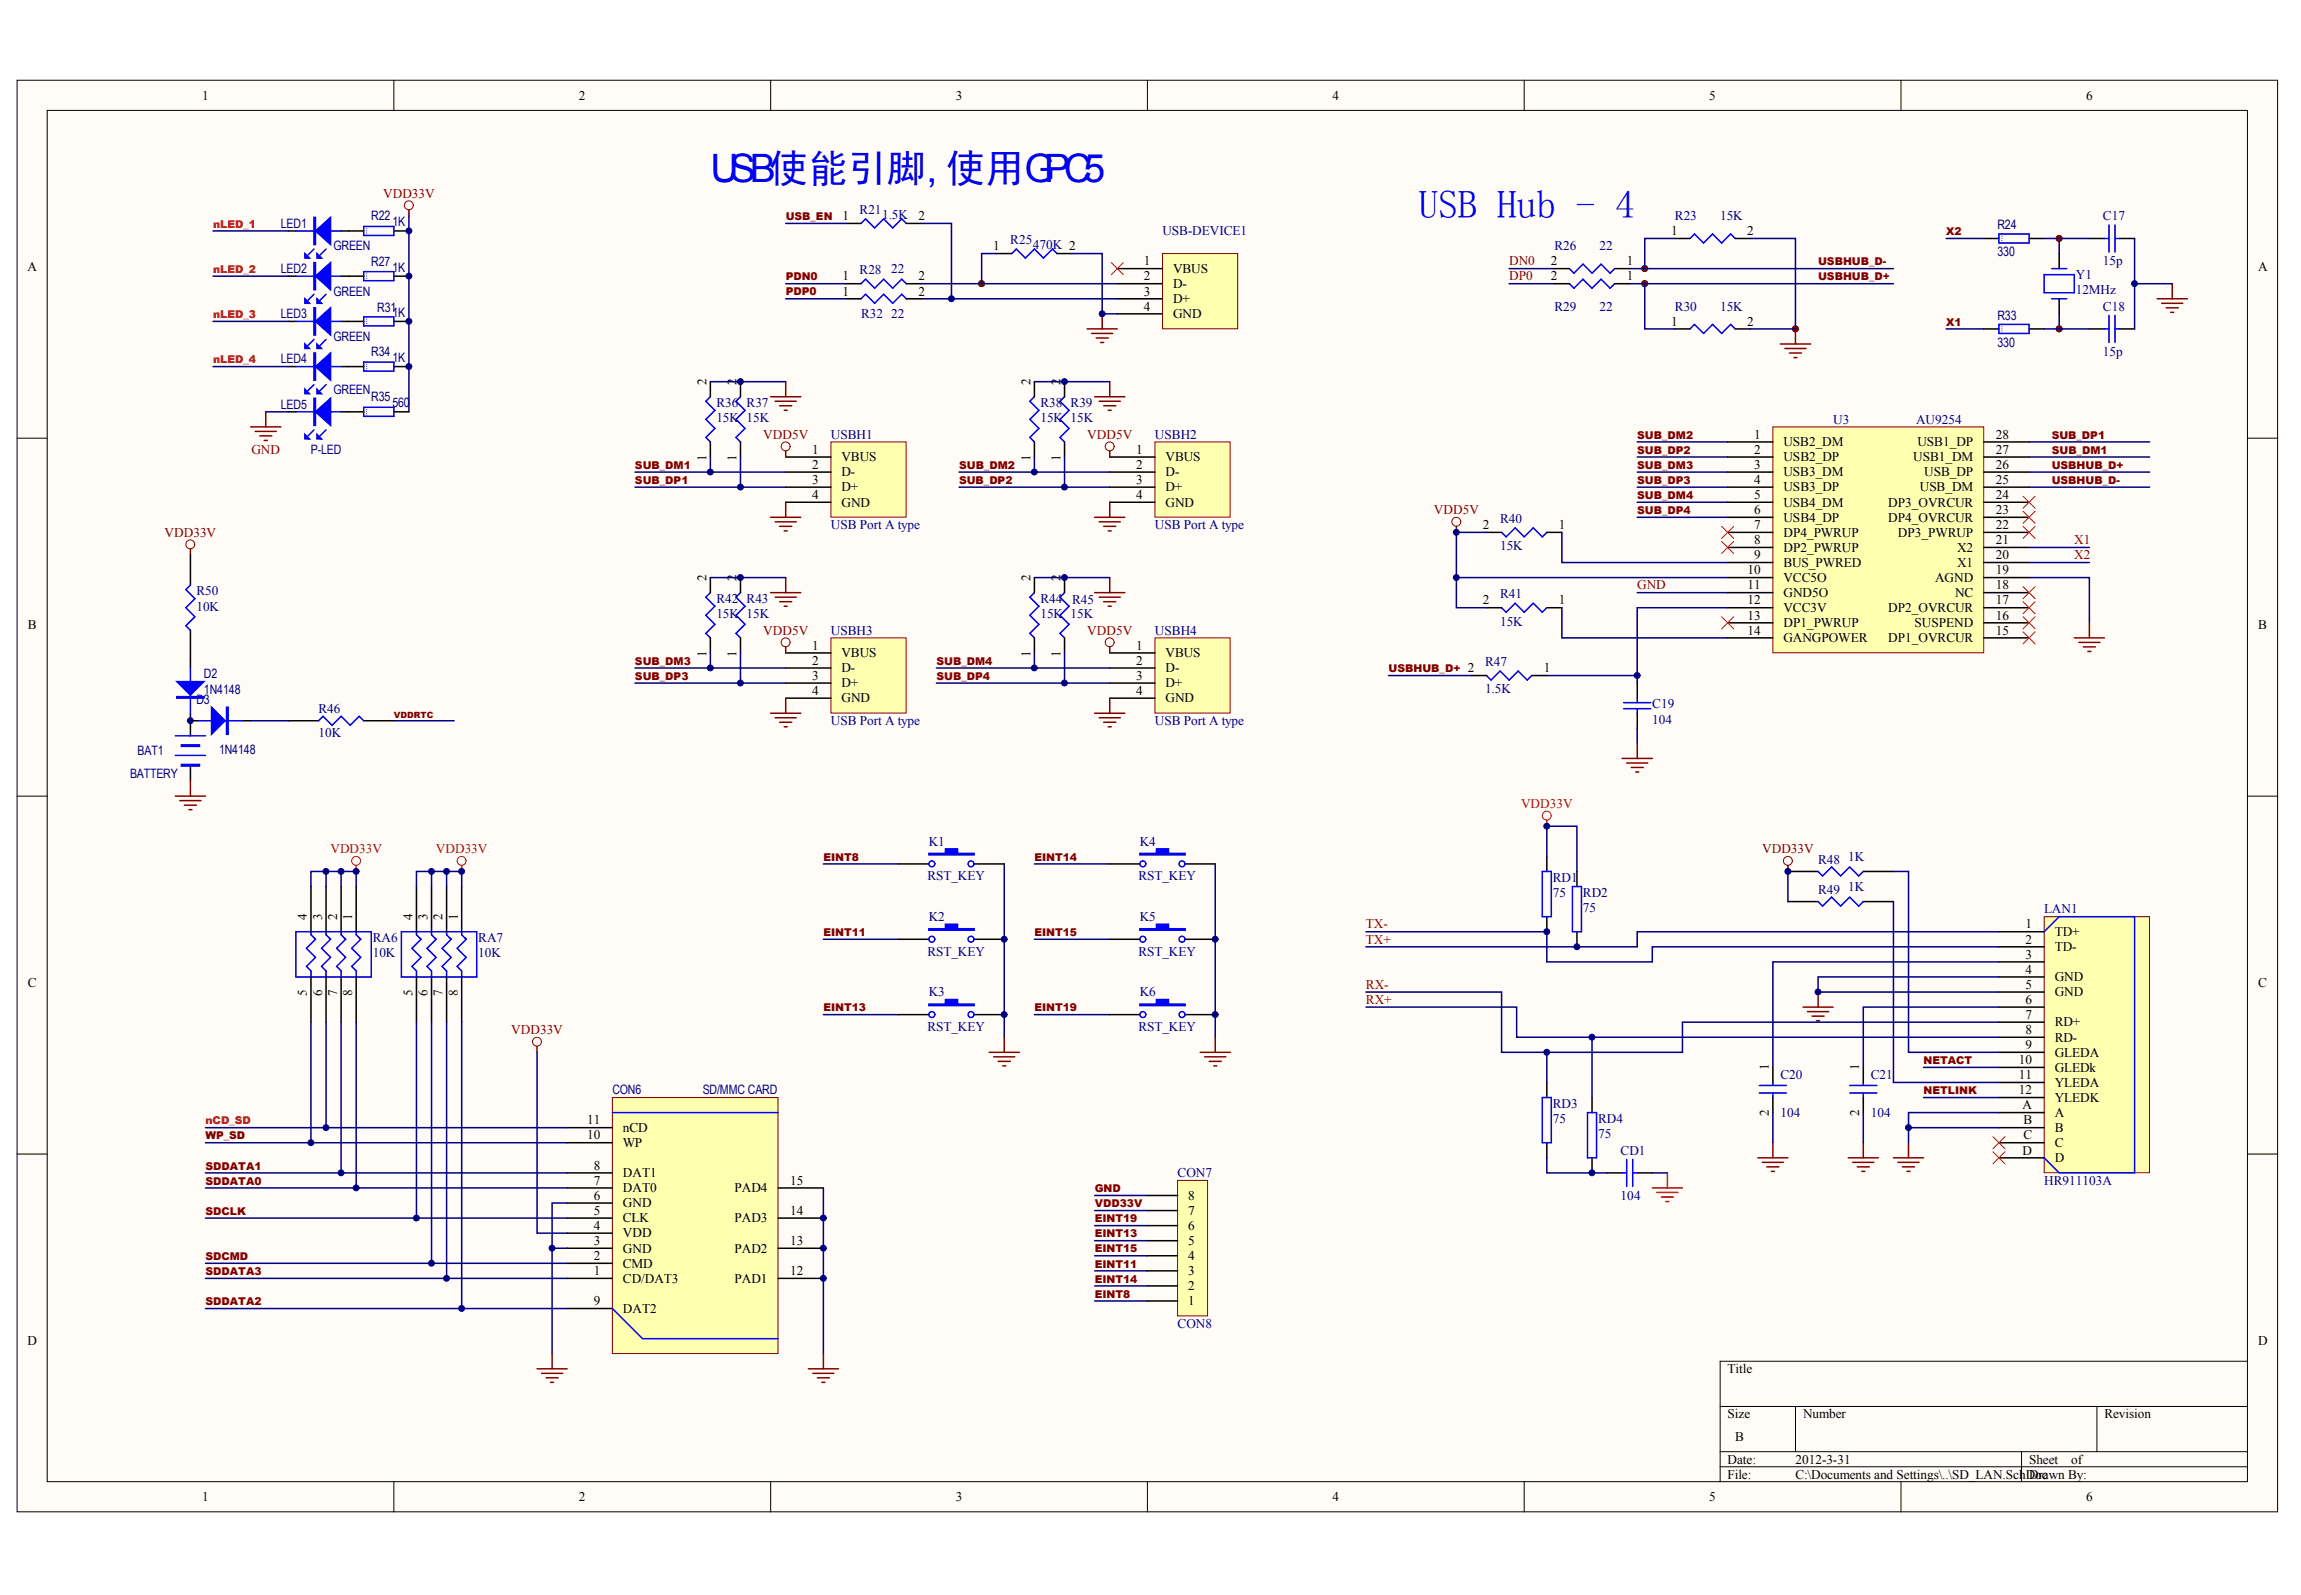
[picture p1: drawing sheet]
<svg xmlns="http://www.w3.org/2000/svg" width="284mm" height="197mm" viewBox="0 0 284 197" stroke-linecap="round" stroke-linejoin="round" font-family="sans-serif">
<defs><g id="words">
<g font-size="4.8" fill="#00f">
<text x="87.7" y="22.5">USB使能引脚, 使用GPC5</text>
<text x="175.1" y="26.9">USB Hub - 4</text>
</g>
<g font-size="1.6">
<text x="24.9" y="12.3">1</text>
<text x="71.5" y="12.3">2</text>
<text x="118" y="12.3">3</text>
<text x="164.5" y="12.3">4</text>
<text x="211" y="12.3">5</text>
<text x="257.5" y="12.3">6</text>
<text x="104" y="27.2">1</text>
<text x="113.3" y="27.2">2</text>
<text x="206.3" y="29">1</text>
<text x="215.6" y="29">2</text>
<text x="3.4" y="33.4">A</text>
<text x="104" y="34.6">1</text>
<text x="113.3" y="34.6">2</text>
<text x="122.6" y="30.9">1</text>
<text x="141.2" y="32.8">1</text>
<text x="141.2" y="34.6">2</text>
<text x="144.8" y="33.7">VBUS</text>
<text x="144.8" y="35.5">D-</text>
<text x="191.4" y="32.8">2</text>
<text x="191.4" y="34.6">2</text>
<text x="200.8" y="32.8">1</text>
<text x="200.8" y="34.6">1</text>
<text x="278.7" y="33.4">A</text>
<text x="104" y="36.5">1</text>
<text x="113.3" y="36.5">2</text>
<text x="141.2" y="36.5">3</text>
<text x="141.2" y="38.3">4</text>
<text x="144.8" y="37.4">D+</text>
<text x="144.8" y="39.3">GND</text>
<text x="206.3" y="40.2">1</text>
<text x="215.6" y="40.2">2</text>
<text x="87.2" y="47.5" transform="rotate(-90 87.2 47.5)">2</text>
<text x="90.9" y="47.5" transform="rotate(-90 90.9 47.5)">2</text>
<text x="127.2" y="47.5" transform="rotate(-90 127.2 47.5)">2</text>
<text x="130.9" y="47.5" transform="rotate(-90 130.9 47.5)">2</text>
<text x="87.2" y="56.9" transform="rotate(-90 87.2 56.9)">1</text>
<text x="90.9" y="56.9" transform="rotate(-90 90.9 56.9)">1</text>
<text x="100.2" y="56">1</text>
<text x="100.2" y="57.9">2</text>
<text x="100.2" y="59.7">3</text>
<text x="103.9" y="56.9">VBUS</text>
<text x="103.9" y="58.8">D-</text>
<text x="127.2" y="56.9" transform="rotate(-90 127.2 56.9)">1</text>
<text x="130.9" y="56.9" transform="rotate(-90 130.9 56.9)">1</text>
<text x="140.2" y="56">1</text>
<text x="140.2" y="57.9">2</text>
<text x="140.2" y="59.7">3</text>
<text x="143.8" y="56.9">VBUS</text>
<text x="143.8" y="58.8">D-</text>
<text x="216.5" y="54.1">1</text>
<text x="216.5" y="56">2</text>
<text x="216.5" y="57.9">3</text>
<text x="216.5" y="59.7">4</text>
<text x="220.1" y="55.1">USB2_DM</text>
<text x="220.1" y="56.9">USB2_DP</text>
<text x="220.1" y="58.8">USB3_DM</text>
<text x="236.1" y="56.9">USB1_DM</text>
<text x="236.6" y="55.1">USB1_DP</text>
<text x="237.5" y="58.8">USB_DP</text>
<text x="246.3" y="59.7">25</text>
<text x="246.3" y="57.9">26</text>
<text x="246.3" y="56">27</text>
<text x="246.3" y="54.1">28</text>
<text x="100.2" y="61.6">4</text>
<text x="103.9" y="60.7">D+</text>
<text x="103.9" y="62.5">GND</text>
<text x="140.2" y="61.6">4</text>
<text x="143.8" y="60.7">D+</text>
<text x="143.8" y="62.5">GND</text>
<text x="183" y="65.3">2</text>
<text x="192.4" y="65.3">1</text>
<text x="216.5" y="61.6">5</text>
<text x="216.5" y="63.4">6</text>
<text x="216.5" y="65.3">7</text>
<text x="220.1" y="60.7">USB3_DP</text>
<text x="220.1" y="62.5">USB4_DM</text>
<text x="220.1" y="64.4">USB4_DP</text>
<text x="233.1" y="64.4">DP4_OVRCUR</text>
<text x="233.1" y="62.5">DP3_OVRCUR</text>
<text x="236.9" y="60.7">USB_DM</text>
<text x="246.3" y="65.3">22</text>
<text x="246.3" y="63.4">23</text>
<text x="246.3" y="61.6">24</text>
<text x="87.2" y="71.7" transform="rotate(-90 87.2 71.7)">2</text>
<text x="90.9" y="71.7" transform="rotate(-90 90.9 71.7)">2</text>
<text x="127.2" y="71.7" transform="rotate(-90 127.2 71.7)">2</text>
<text x="130.9" y="71.7" transform="rotate(-90 130.9 71.7)">2</text>
<text x="215.7" y="70.9">10</text>
<text x="216.5" y="67.2">8</text>
<text x="216.5" y="69">9</text>
<text x="220.1" y="66.2">DP4_PWRUP</text>
<text x="220.1" y="68.1">DP2_PWRUP</text>
<text x="220.1" y="70">BUS_PWRED</text>
<text x="220.1" y="71.8">VCC5O</text>
<text x="234.2" y="66.2">DP3_PWRUP</text>
<text x="238.8" y="71.8">AGND</text>
<text x="241.5" y="70">X1</text>
<text x="241.5" y="68.1">X2</text>
<text x="246.3" y="70.9">19</text>
<text x="246.3" y="69">20</text>
<text x="246.3" y="67.2">21</text>
<text x="3.4" y="77.6">B</text>
<text x="183" y="74.6">2</text>
<text x="192.4" y="74.6">1</text>
<text x="215.7" y="76.5">13</text>
<text x="215.7" y="74.6">12</text>
<text x="215.7" y="72.7">11</text>
<text x="220.1" y="77.4">DP1_PWRUP</text>
<text x="220.1" y="75.5">VCC3V</text>
<text x="220.1" y="73.7">GND5O</text>
<text x="233.1" y="75.5">DP2_OVRCUR</text>
<text x="236.3" y="77.4">SUSPEND</text>
<text x="241.3" y="73.7">NC</text>
<text x="246.3" y="76.5">16</text>
<text x="246.3" y="74.6">17</text>
<text x="246.3" y="72.7">18</text>
<text x="278.7" y="77.6">B</text>
<text x="87.2" y="81" transform="rotate(-90 87.2 81)">1</text>
<text x="90.9" y="81" transform="rotate(-90 90.9 81)">1</text>
<text x="100.2" y="80.2">1</text>
<text x="100.2" y="82">2</text>
<text x="100.2" y="83.9">3</text>
<text x="103.9" y="81.1">VBUS</text>
<text x="103.9" y="83">D-</text>
<text x="127.2" y="81" transform="rotate(-90 127.2 81)">1</text>
<text x="130.9" y="81" transform="rotate(-90 130.9 81)">1</text>
<text x="140.2" y="80.2">1</text>
<text x="140.2" y="82">2</text>
<text x="140.2" y="83.9">3</text>
<text x="143.8" y="81.1">VBUS</text>
<text x="143.8" y="83">D-</text>
<text x="181.2" y="83">2</text>
<text x="190.5" y="83">1</text>
<text x="215.7" y="78.3">14</text>
<text x="220.1" y="79.3">GANGPOWER</text>
<text x="233.1" y="79.3">DP1_OVRCUR</text>
<text x="246.3" y="78.3">15</text>
<text x="100.2" y="85.8">4</text>
<text x="103.9" y="84.8">D+</text>
<text x="103.9" y="86.7">GND</text>
<text x="140.2" y="85.8">4</text>
<text x="143.8" y="84.8">D+</text>
<text x="143.8" y="86.7">GND</text>
<text x="37.9" y="113.5" transform="rotate(-90 37.9 113.5)">4</text>
<text x="39.7" y="113.5" transform="rotate(-90 39.7 113.5)">3</text>
<text x="41.6" y="113.5" transform="rotate(-90 41.6 113.5)">2</text>
<text x="43.5" y="113.5" transform="rotate(-90 43.5 113.5)">1</text>
<text x="50.9" y="113.5" transform="rotate(-90 50.9 113.5)">4</text>
<text x="52.8" y="113.5" transform="rotate(-90 52.8 113.5)">3</text>
<text x="54.6" y="113.5" transform="rotate(-90 54.6 113.5)">2</text>
<text x="56.5" y="113.5" transform="rotate(-90 56.5 113.5)">1</text>
<text x="250" y="114.6">1</text>
<text x="250" y="116.5">2</text>
<text x="250" y="118.3">3</text>
<text x="253.6" y="115.5">TD+</text>
<text x="253.6" y="117.4">TD-</text>
<text x="3.4" y="121.8">C</text>
<text x="37.9" y="122.9" transform="rotate(-90 37.9 122.9)">5</text>
<text x="39.7" y="122.9" transform="rotate(-90 39.7 122.9)">6</text>
<text x="41.6" y="122.9" transform="rotate(-90 41.6 122.9)">7</text>
<text x="43.5" y="122.9" transform="rotate(-90 43.5 122.9)">8</text>
<text x="50.9" y="122.9" transform="rotate(-90 50.9 122.9)">5</text>
<text x="52.8" y="122.9" transform="rotate(-90 52.8 122.9)">6</text>
<text x="54.6" y="122.9" transform="rotate(-90 54.6 122.9)">7</text>
<text x="56.5" y="122.9" transform="rotate(-90 56.5 122.9)">8</text>
<text x="250" y="120.2">4</text>
<text x="250" y="122">5</text>
<text x="250" y="123.9">6</text>
<text x="250" y="125.8">7</text>
<text x="253.6" y="121.1">GND</text>
<text x="253.6" y="123">GND</text>
<text x="278.7" y="121.8">C</text>
<text x="249.2" y="131.3">10</text>
<text x="250" y="127.6">8</text>
<text x="250" y="129.5">9</text>
<text x="253.6" y="126.7">RD+</text>
<text x="253.6" y="128.5">RD-</text>
<text x="253.6" y="130.4">GLEDA</text>
<text x="218.3" y="137.8" transform="rotate(-90 218.3 137.8)">2</text>
<text x="218.3" y="132.1" transform="rotate(-90 218.3 132.1)">1</text>
<text x="229.5" y="137.8" transform="rotate(-90 229.5 137.8)">2</text>
<text x="229.5" y="132.1" transform="rotate(-90 229.5 132.1)">1</text>
<text x="249.2" y="133.2">11</text>
<text x="249.2" y="135.1">12</text>
<text x="249.6" y="136.9">A</text>
<text x="253.6" y="132.3">GLEDk</text>
<text x="253.6" y="134.1">YLEDA</text>
<text x="253.6" y="136">YLEDK</text>
<text x="253.6" y="137.8">A</text>
<text x="72.5" y="138.8">11</text>
<text x="72.5" y="140.6">10</text>
<text x="76.9" y="139.7">nCD</text>
<text x="76.9" y="141.6">WP</text>
<text x="249.6" y="142.5">D</text>
<text x="249.7" y="138.8">B</text>
<text x="249.7" y="140.6">C</text>
<text x="253.6" y="139.7">B</text>
<text x="253.6" y="141.6">C</text>
<text x="253.6" y="143.4">D</text>
<text x="73.3" y="144.4">8</text>
<text x="73.3" y="146.2">7</text>
<text x="73.3" y="148.1">6</text>
<text x="73.3" y="149.9">5</text>
<text x="76.9" y="145.3">DAT1</text>
<text x="76.9" y="147.1">DAT0</text>
<text x="76.9" y="149">GND</text>
<text x="90.6" y="147.1">PAD4</text>
<text x="97.5" y="149.9">14</text>
<text x="97.5" y="146.2">15</text>
<text x="146.6" y="149.9">7</text>
<text x="146.6" y="148.1">8</text>
<text x="73.3" y="151.8">4</text>
<text x="73.3" y="153.7">3</text>
<text x="73.3" y="155.5">2</text>
<text x="76.9" y="150.9">CLK</text>
<text x="76.9" y="152.7">VDD</text>
<text x="76.9" y="154.6">GND</text>
<text x="90.6" y="154.6">PAD2</text>
<text x="90.6" y="150.9">PAD3</text>
<text x="97.5" y="153.7">13</text>
<text x="146.6" y="155.5">4</text>
<text x="146.6" y="153.7">5</text>
<text x="146.6" y="151.8">6</text>
<text x="73.3" y="157.4">1</text>
<text x="73.3" y="161.1">9</text>
<text x="76.9" y="156.4">CMD</text>
<text x="76.9" y="158.3">CD/DAT3</text>
<text x="90.6" y="158.3">PAD1</text>
<text x="97.5" y="157.4">12</text>
<text x="146.6" y="161.1">1</text>
<text x="146.6" y="159.2">2</text>
<text x="146.6" y="157.4">3</text>
<text x="3.4" y="166">D</text>
<text x="76.9" y="162">DAT2</text>
<text x="278.7" y="166">D</text>
<text x="213.2" y="169.5">Title</text>
<text x="213.2" y="175">Size</text>
<text x="214.2" y="177.8">B</text>
<text x="222.5" y="175">Number</text>
<text x="259.7" y="175">Revision</text>
<text x="24.9" y="185.3">1</text>
<text x="71.5" y="185.3">2</text>
<text x="118" y="185.3">3</text>
<text x="164.5" y="185.3">4</text>
<text x="211" y="185.3">5</text>
<text x="213.2" y="180.6">Date:</text>
<text x="213.2" y="182.5">File:</text>
<text x="221.6" y="180.6">2012-3-31</text>
<text x="221.6" y="182.5">C:\Documents and Settings\..\SD_LAN.SchDoc</text>
<text x="250.4" y="180.6">Sheet</text>
<text x="250.4" y="182.5">Drawn By:</text>
<text x="255.6" y="180.6">of</text>
<text x="257.5" y="185.3">6</text>
</g>
<g font-size="1.6" fill="#000080">
<text x="34.7" y="28.1">LED1</text>
<text x="45.8" y="27.2">R22</text>
<text x="48.4" y="27.9">1K</text>
<text x="106.1" y="26.4">R21</text>
<text x="108.9" y="27">1.5K</text>
<text x="143.5" y="29">USB-DEVICE1</text>
<text x="206.7" y="27.2">R23</text>
<text x="212.3" y="27.2">15K</text>
<text x="246.5" y="28.3">R24</text>
<text x="259.5" y="27.2">C17</text>
<text x="34.7" y="33.7">LED2</text>
<text x="41.2" y="30.9">GREEN</text>
<text x="45.8" y="32.8">R27</text>
<text x="48.4" y="33.5">1K</text>
<text x="106.1" y="33.9">R28</text>
<text x="110" y="33.7">22</text>
<text x="124.7" y="30.1">R25</text>
<text x="127.5" y="30.7">470K 2</text>
<text x="191.8" y="30.9">R26</text>
<text x="197.4" y="30.9">22</text>
<text x="246.5" y="31.7">330</text>
<text x="256.2" y="34.4">Y1</text>
<text x="259.5" y="32.8">15p</text>
<text x="34.7" y="39.3">LED3</text>
<text x="41.2" y="36.5">GREEN</text>
<text x="46.6" y="38.5">R31</text>
<text x="48.4" y="39.1">1K</text>
<text x="106.3" y="39.3">R32</text>
<text x="110" y="39.3">22</text>
<text x="191.8" y="38.3">R29</text>
<text x="197.4" y="38.3">22</text>
<text x="206.7" y="38.3">R30</text>
<text x="212.3" y="38.3">15K</text>
<text x="246.5" y="39.5">R33</text>
<text x="256.2" y="36.3">12MHz</text>
<text x="259.5" y="38.3">C18</text>
<text x="34.7" y="44.9">LED4</text>
<text x="41.2" y="42.1">GREEN</text>
<text x="45.8" y="43.9">R34</text>
<text x="48.4" y="44.7">1K</text>
<text x="246.5" y="42.8">330</text>
<text x="259.5" y="43.9">15p</text>
<text x="34.7" y="50.4">LED5</text>
<text x="41.2" y="48.6">GREEN</text>
<text x="45.8" y="49.5">R35</text>
<text x="48.4" y="50.3">560</text>
<text x="88.4" y="50.2">R36 R37</text>
<text x="88.4" y="52.1">15K 15K</text>
<text x="128.4" y="50.2">R38 R39</text>
<text x="128.4" y="52.1">15K 15K</text>
<text x="226.2" y="52.3">U3</text>
<text x="236.5" y="52.3">AU9254</text>
<text x="38.4" y="56">P-LED</text>
<text x="102.6" y="54.1">USBH1</text>
<text x="142.5" y="54.1">USBH2</text>
<text x="102.6" y="65.3">USB Port A type</text>
<text x="142.5" y="65.3">USB Port A type</text>
<text x="185.1" y="64.6">R40</text>
<text x="185.1" y="67.9">15K</text>
<text x="24.2" y="73.5">R50</text>
<text x="24.2" y="75.3">10K</text>
<text x="88.4" y="74.4">R42 R43</text>
<text x="88.4" y="76.3">15K 15K</text>
<text x="128.4" y="74.4">R44</text>
<text x="128.4" y="76.3">15K 15K</text>
<text x="132.3" y="74.6">R45</text>
<text x="185.1" y="73.9">R41</text>
<text x="185.1" y="77.2">15K</text>
<text x="25.2" y="83.7">D2</text>
<text x="102.6" y="78.3">USBH3</text>
<text x="142.5" y="78.3">USBH4</text>
<text x="183.3" y="82.2">R47</text>
<text x="24.2" y="86.9">D3</text>
<text x="25.2" y="85.6">1N4148</text>
<text x="39.3" y="88">R46</text>
<text x="102.6" y="89.5">USB Port A type</text>
<text x="142.5" y="89.5">USB Port A type</text>
<text x="183.3" y="85.6">1.5K</text>
<text x="203.9" y="87.4">C19</text>
<text x="203.9" y="89.3">104</text>
<text x="17" y="93.2">BAT1</text>
<text x="27" y="93">1N4148</text>
<text x="39.3" y="91">10K</text>
<text x="16.1" y="96">BATTERY</text>
<text x="114.6" y="104.4">K1</text>
<text x="140.7" y="104.4">K4</text>
<text x="224.4" y="106.6">R48</text>
<text x="228.1" y="106.2">1K</text>
<text x="114.5" y="108.6">RST_KEY</text>
<text x="114.6" y="113.7">K2</text>
<text x="140.5" y="108.6">RST_KEY</text>
<text x="140.7" y="113.7">K5</text>
<text x="191.6" y="108.8">RD1</text>
<text x="191.6" y="110.7">75</text>
<text x="195.4" y="110.7">RD2</text>
<text x="195.4" y="112.5">75</text>
<text x="224.4" y="110.3">R49</text>
<text x="228.1" y="109.9">1K</text>
<text x="252.3" y="112.7">LAN1</text>
<text x="46" y="116.3">RA6</text>
<text x="46" y="118.1">10K</text>
<text x="59" y="116.3">RA7</text>
<text x="59" y="118.1">10K</text>
<text x="114.5" y="117.9">RST_KEY</text>
<text x="140.5" y="117.9">RST_KEY</text>
<text x="114.6" y="123">K3</text>
<text x="140.7" y="123">K6</text>
<text x="114.5" y="127.2">RST_KEY</text>
<text x="140.5" y="127.2">RST_KEY</text>
<text x="75.6" y="135.1">CON6</text>
<text x="86.7" y="135.1">SD/MMC CARD</text>
<text x="191.6" y="136.7">RD3</text>
<text x="219.7" y="133.2">C20</text>
<text x="219.7" y="137.8">104</text>
<text x="230.9" y="133.2">C21</text>
<text x="230.9" y="137.8">104</text>
<text x="191.6" y="138.6">75</text>
<text x="197.2" y="138.6">RD4</text>
<text x="197.2" y="140.4">75</text>
<text x="200" y="142.5">CD1</text>
<text x="145.3" y="145.3">CON7</text>
<text x="200" y="148.1">104</text>
<text x="252.3" y="146.2">HR911103A</text>
<text x="145.3" y="163.9">CON8</text>
</g>
<g font-size="1.6" fill="#800000">
<text x="47.3" y="24.4">VDD33V</text>
<text x="186.3" y="32.8">DN0</text>
<text x="186.3" y="34.6">DP0</text>
<text x="31" y="56">GND</text>
<text x="94.2" y="54.1">VDD5V</text>
<text x="134.2" y="54.1">VDD5V</text>
<text x="177" y="63.4">VDD5V</text>
<text x="20.3" y="66.2">VDD33V</text>
<text x="256" y="67.2">X1</text>
<text x="256" y="69">X2</text>
<text x="202.1" y="72.7">GND</text>
<text x="94.2" y="78.3">VDD5V</text>
<text x="134.2" y="78.3">VDD5V</text>
<text x="217.5" y="105.3">VDD33V</text>
<text x="168.6" y="116.5">TX+</text>
<text x="168.6" y="114.6">TX-</text>
<text x="168.6" y="123.9">RX+</text>
<text x="168.6" y="122">RX-</text>
<text x="63.1" y="127.6">VDD33V</text>
</g>
<g font-size="1.6" fill="#f00">
<text x="187.7" y="99.7">VDD33V</text>
<text x="40.8" y="105.3">VDD33V</text>
<text x="53.8" y="105.3">VDD33V</text>
</g>
<g font-size="1.3" fill="#f00">
<text x="26.3" y="28.1">nLED_1</text>
<text x="26.3" y="33.7">nLED_2</text>
<text x="26.3" y="39.3">nLED_3</text>
<text x="26.3" y="44.8">nLED_4</text>
<text x="25.4" y="138.8">nCD_SD</text>
</g>
<g font-size="1.3" fill="#800000">
<text x="97" y="27.2">USB_EN</text>
<text x="240.2" y="29">X2</text>
<text x="97" y="34.6">PDN0</text>
<text x="224.4" y="32.7">USBHUB_D-</text>
<text x="224.4" y="34.6">USBHUB_D+</text>
<text x="97" y="36.5">PDP0</text>
<text x="240.2" y="40.2">X1</text>
<text x="78.4" y="59.7">SUB_DP1</text>
<text x="78.4" y="57.9">SUB_DM1</text>
<text x="118.4" y="59.7">SUB_DP2</text>
<text x="118.4" y="57.9">SUB_DM2</text>
<text x="202.1" y="54.1">SUB_DM2</text>
<text x="202.1" y="56">SUB_DP2</text>
<text x="202.1" y="57.9">SUB_DM3</text>
<text x="202.1" y="59.7">SUB_DP3</text>
<text x="253.2" y="56">SUB_DM1</text>
<text x="253.2" y="54.1">SUB_DP1</text>
<text x="253.2" y="57.9">USBHUB_D+</text>
<text x="253.2" y="59.7">USBHUB_D-</text>
<text x="202.1" y="61.6">SUB_DM4</text>
<text x="202.1" y="63.4">SUB_DP4</text>
<text x="78.4" y="83.9">SUB_DP3</text>
<text x="78.4" y="82">SUB_DM3</text>
<text x="115.6" y="82">SUB_DM4</text>
<text x="115.6" y="83.9">SUB_DP4</text>
<text x="171.4" y="83">USBHUB_D+</text>
<text x="101.6" y="106.2">EINT8</text>
<text x="127.7" y="106.2">EINT14</text>
<text x="101.6" y="115.5">EINT11</text>
<text x="127.7" y="115.5">EINT15</text>
<text x="101.6" y="124.8">EINT13</text>
<text x="127.7" y="124.8">EINT19</text>
<text x="237.4" y="131.3">NETACT</text>
<text x="237.4" y="135">NETLINK</text>
<text x="25.4" y="140.6">WP_SD</text>
<text x="25.4" y="144.3">SDDATA1</text>
<text x="25.4" y="146.2">SDDATA0</text>
<text x="25.4" y="149.9">SDCLK</text>
<text x="135.1" y="147.1">GND</text>
<text x="135.1" y="149">VDD33V</text>
<text x="25.4" y="155.5">SDCMD</text>
<text x="135.1" y="152.7">EINT13</text>
<text x="135.1" y="154.6">EINT15</text>
<text x="135.1" y="150.9">EINT19</text>
<text x="25.4" y="157.4">SDDATA3</text>
<text x="25.4" y="161.1">SDDATA2</text>
<text x="135.1" y="156.4">EINT11</text>
<text x="135.1" y="158.3">EINT14</text>
<text x="135.1" y="160.2">EINT8</text>
</g>
<text font-size="1.1" fill="#800000" x="48.6" y="88.7">VDDRTC</text>
</g></defs>
<g fill="#fffcf8" stroke="#000" stroke-width=".12">
<path d="M2.1 9.9h279v176.7h-279z"/>
<path d="M5.8 13.6h271.6v169.3h-271.6z"/>
</g>
<g fill="none" stroke="#000" stroke-width=".12">
<path d="M48.6 9.9v3.7M95.1 9.9v3.7M141.6 9.9v3.7M188.1 9.9v3.7M234.6 9.9v3.7M2.1 54.1h3.7M277.4 54.1h3.7M2.1 98.3h3.7M277.4 98.3h3.7M2.1 142.4h3.7M277.4 142.4h3.7M212.3 173.6h65.1"/>
<path d="M212.3 179.2h65.1M221.6 173.6v5.6M249.5 179.2v3.7M258.8 173.6v5.6M277.4 168h-65.1v14.9M48.6 182.9v3.7M95.1 182.9v3.7M141.6 182.9v3.7M188.1 182.9v3.7M212.3 181h65.1M234.6 182.9v3.7"/>
</g>
<g fill="#000080" stroke="#000080" stroke-width=".12">
<circle cx="121.1" cy="35" r=".36"/>
<circle cx="203" cy="35" r=".36"/>
<circle cx="203" cy="33.1" r=".36"/>
<circle cx="221.6" cy="40.6" r=".36"/>
<circle cx="254.1" cy="40.6" r=".36"/>
<circle cx="254.1" cy="29.4" r=".36"/>
</g>
<g fill="none" stroke="#000" stroke-width=".19">
<path d="M35.6 28.5h.9M35.6 34.1h.9M35.6 39.7h.9M42.1 28.5h2.8M42.1 34.1h2.8M42.1 39.7h2.8M48.6 28.5h1.9M48.6 34.1h1.9M48.6 39.7h1.9M35.6 45.2h.9M42.1 45.2h2.8M48.6 45.2h1.9"/>
<path d="M23.5 89h.9M23.5 81.5v.9M23.5 88v2.8M23.5 94.5v1.9M30 89h.9M35.6 89h3.7M44.9 89h3.7"/>
</g>
<g fill="none" stroke="#00f" stroke-width=".19">
<path d="M36.5 28.5h5.6M36.5 34.1h5.6M36.5 39.7h5.6M38.8 30.7l-.8 .8M38.8 36.3l-.8 .8M40.2 30.7l-.7 .8M40.2 36.3l-.7 .8M44.9 27.9h3.7v1.2h-3.7zM44.9 33.5h3.7v1.1h-3.7zM44.9 39.1h3.7v1.1h-3.7zM36.5 45.2h5.6M38.8 41.9l-.8 .7"/>
<path d="M38.8 47.5l-.8 .7M40.2 41.9l-.7 .7M40.2 47.5l-.7 .7M44.9 44.7h3.7v1.1h-3.7zM21.6 93.2h3.8M21.6 90.8h3.8M23.5 82.4v5.6M24.4 89h5.6M39.3 89l.6-.6 1.1 1.1 1.1-1.1 1.1 1.1 1.1-1.1 .6 .6"/>
</g>
<g fill="#00f" stroke="#00f" stroke-width=".19">
<path d="M38.9 28.5l1.9-1.7v3.4z"/>
<path d="M37.6 31.3l.6 .6h-.6z"/>
<path d="M39.1 31.3l.6 .6h-.6z"/>
<path d="M38.9 34.1l1.9-1.7v3.4z"/>
<path d="M37.6 36.9l.6 .5h-.6z"/>
<path d="M39.1 36.9l.6 .5h-.6z"/>
<path d="M38.9 39.7l1.9-1.7v3.3z"/>
<path d="M37.6 42.5l.6 .5h-.6z"/>
<path d="M39.1 42.5l.6 .5h-.6z"/>
<path d="M38.9 45.2l1.9-1.6v3.3z"/>
<path d="M37.6 48l.6 .6h-.6z"/>
<path d="M39.1 48l.6 .6h-.6z"/>
<path d="M26.1 87.3l1.7 1.7-1.7 1.6z"/>
<path d="M21.8 84.1h3.4l-1.7 1.7z"/>
<path d="M38.8 26.8h.1v3.4h-.1z" fill-rule="evenodd"/>
<path d="M38.8 32.4h.1v3.4h-.1z" fill-rule="evenodd"/>
<path d="M38.8 38h.1v3.3h-.1z" fill-rule="evenodd"/>
<path d="M38.8 43.6h.1v3.3h-.1z" fill-rule="evenodd"/>
<path d="M28 87.3h.1v3.3h-.1z" fill-rule="evenodd"/>
<path d="M22.4 91.9h2.2v.2h-2.2z" fill-rule="evenodd"/>
<path d="M22.4 94.3h2.2v.2h-2.2z" fill-rule="evenodd"/>
<path d="M21.8 86h3.4v.2h-3.4z" fill-rule="evenodd"/>
</g>
<g fill="none" stroke="#800000" stroke-width=".12">
<circle cx="50.5" cy="25.3" r=".55"/>
<circle cx="23.5" cy="67.2" r=".55"/>
</g>
<path d="M50.5 25.9v.7M23.5 67.8v.7M21.6 98.3h3.8M22.2 98.8h2.6M22.8 99.4h1.4M23.3 99.9h.4M23.5 96.4v1.9" fill="none" stroke="#800000" stroke-width=".19"/>
<path d="M26.3 28.5h9.3M26.3 34.1h9.3M26.3 39.7h9.3M50.5 26.6v24.2M26.3 45.2h9.3M30.9 89h4.7M48.6 89h7.4" fill="none" stroke="#000080" stroke-width=".19"/>
<path d="M45.3 27.9v1.2M45.3 33.5v1.1M45.3 39.1v1.1M45.3 44.7v1.1" fill="none" stroke="#00f" stroke-width=".12"/>
<path d="M75.6 135.5h20.4v31.6h-20.4z" fill="#ffffb0" stroke="#800000" stroke-width=".12"/>
<g fill="none" stroke="#00f" stroke-width=".19">
<path d="M36.5 115h9.3v5.6h-9.3zM38.4 115v.4l.5 .5-1.1 1.1 1.1 1.2-1.1 1.1 .6 .5v.8M40.2 115v.4l.6 .5-1.1 1.1 1.1 1.2-1.1 1.1 .5 .5v.8M42.1 115v.4l.6 .5-1.2 1.1 1.2 1.2-1.2 1.1 .6 .5v.8M44 115v.4l.5 .5-1.1 1.1 1.1 1.2-1.1 1.1 .6 .5v.8M49.5 115h9.3v5.6h-9.3zM51.4 115v.4l.6 .5-1.2 1.1 1.2 1.2-1.2 1.1 .6 .5v.8M53.3 115v.4l.5 .5-1.1 1.1 1.1 1.2-1.1 1.1 .6 .5v.8M55.1 115v.4l.6 .5-1.1 1.1 1.1 1.2-1.1 1.1 .5 .5v.8M57 115v.4l.5 .5-1.1 1.1 1.1 1.2-1.1 1.1 .6 .5v.8M190.3 107.6h1.2v5.5h-1.2zM194.1 109.4h1.1v5.6h-1.1z"/>
<path d="M75.6 137.3h20.4M190.3 135.5h1.2v5.5h-1.2zM195.9 137.3h1.1v5.6h-1.1zM200.2 144.8h.6M200.8 143.1v3.3M201.5 144.8h.6M201.5 143.1v3.3M75.6 161.5l3.7 3.7h16.7"/>
</g>
<g fill="none" stroke="#000" stroke-width=".19">
<path d="M38.4 109.4v5.6M40.2 109.4v5.6M42.1 109.4v5.6M44 109.4v5.6M51.4 109.4v5.6M53.3 109.4v5.6M55.1 109.4v5.6M57 109.4v5.6M190.9 105.7v1.9M190.9 113.1v1.9M194.6 107.6v1.8M194.6 115v1.9"/>
<path d="M38.4 120.6v5.6M40.2 120.6v5.6M42.1 120.6v5.6M44 120.6v5.6M51.4 120.6v5.6M53.3 120.6v5.6M55.1 120.6v5.6M57 120.6v5.6M70 139.2h5.6M190.9 133.6v1.9M196.5 135.5v1.8M70 141h5.6"/>
<path d="M70 144.8h5.6M70 146.6h5.6M70 148.5h5.6M70 150.3h5.6M70 152.2h5.6M70 154.1h5.6M70 155.9h5.6M70 157.8h5.6M96 146.6h5.6M96 150.3h5.6M96 154.1h5.6M96 157.8h5.6"/>
<path d="M190.9 141v1.9M196.5 142.9v1.9M198.3 144.8h1.9M202.1 144.8h1.8M70 161.5h5.6"/>
</g>
<g fill="none" stroke="#000080" stroke-width=".19">
<path d="M38.4 109.4v-1.8h5.6v1.8M40.2 107.6v1.8M42.1 107.6v1.8M51.4 109.4v-1.8h5.6v1.8M53.3 107.6v1.8M55.1 107.6v1.8M190.9 105.7v-3.7h3.7v5.6M25.4 139.2h44.6M38.4 126.2v14.8M40.2 126.2v13M42.1 126.2v18.6M44 126.2v20.4"/>
<path d="M51.4 126.2v24.1M53.3 126.2v29.7M55.1 126.2v31.6M57 126.2v35.3M66.3 129.9v22.3h3.7M25.4 141h44.6M25.4 144.8h44.6M25.4 146.6h44.6M25.4 150.3h44.6M25.4 155.9h44.6M25.4 157.8h44.6M68.1 154.1h1.9"/>
<path d="M70 148.5h-1.9v18.6M101.6 146.6v20.5M203.9 144.8h1.9M25.4 161.5h44.6"/>
</g>
<path d="M66.3 129.1v.8M66.3 168.9h3.7M66.8 169.5h2.6M67.4 170h1.5M68 170.6h.3M68.1 167.1v1.8M99.8 168.9h3.7M100.3 169.5h2.6M100.9 170h1.5M101.4 170.6h.4M101.6 167.1v1.8" fill="none" stroke="#800000" stroke-width=".19"/>
<circle cx="66.3" cy="128.6" r=".55" fill="none" stroke="#800000" stroke-width=".12"/>
<g fill="none" stroke="#f00" stroke-width=".12">
<circle cx="44" cy="106.2" r=".55"/>
<circle cx="57" cy="106.2" r=".55"/>
<circle cx="190.9" cy="100.7" r=".55"/>
</g>
<path d="M44 106.8v.8M57 106.8v.8M190.9 101.2v.8M203.9 146.6h3.7M204.5 147.2h2.6M205 147.7h1.5M205.6 148.3h.4M205.8 144.8v1.8" fill="none" stroke="#f00" stroke-width=".19"/>
<path d="M252.3 113.1h13v31.6h-13z" fill="#ffffb0" stroke="#800000" stroke-width=".12"/>
<g fill="none" stroke="#000" stroke-width=".19">
<path d="M35.6 50.8h.9M42.1 50.8h2.8M48.6 50.8h1.9M220.7 107.6h3.7M220.7 111.3h3.7M230 107.6h3.7M230 111.3h3.7M246.7 115h5.6M246.7 116.9h5.6M246.7 118.7h5.6M218.8 131.7v1.9M218.8 135.5v1.8"/>
<path d="M230 131.7v1.9M230 135.5v1.8M246.7 120.6h5.6M246.7 122.4h5.6M246.7 124.3h5.6M246.7 126.2h5.6M246.7 128h5.6M246.7 129.9h5.6M246.7 131.7h5.6M246.7 133.6h5.6M246.7 135.5h5.6M246.7 137.3h5.6"/>
<path d="M246.7 139.2h5.6M246.7 141h5.6M246.7 142.9h5.6"/>
</g>
<g fill="none" stroke="#00f" stroke-width=".19">
<path d="M36.5 50.8h5.6M38.8 53.1l-.8 .7M40.2 53.1l-.7 .7M44.9 50.3h3.7v1.1h-3.7zM224.4 107.6l.5 .5 1.2-1.1 1.1 1.1 1.1-1.1 1.1 1.1 .6-.5M224.4 111.3l.5 .5 1.2-1.1 1.1 1.1 1.1-1.1 1.1 1.1 .6-.5M252.3 115l1.8-1.9h9.3v31.7h-9.3l-1.8-1.9M217.1 134.9h3.4M217.1 134h3.4M218.8 133.6v.4M218.8 134.9v.6M228.3 134.9h3.3"/>
<path d="M228.3 134h3.3M230 133.6v.4M230 134.9v.6"/>
</g>
<g fill="none" stroke="#000080" stroke-width=".19">
<path d="M32.8 50.8h2.8M101.6 106.6h9.3M101.6 115.9h9.3M123.9 106.6v21.4M127.7 106.6h9.3M127.7 115.9h9.3M150 106.6v21.4M168.6 115h22.3v3.7h13v-1.8h42.8M220.7 107.6v3.7M233.7 111.3v22.3h13M233.7 107.6h1.8v22.3h11.2M246.7 118.7h-27.9v13"/>
<path d="M246.7 115h-44.6v1.9h-33.5M101.6 125.2h9.3M127.7 125.2h9.3M168.6 124.3h18.6v3.7h59.5M168.6 122.4h16.7v7.5h22.3v-3.7h39.1M190.9 129.9v3.7M196.5 128v7.5M218.8 137.3v3.7M230 137.3v3.7M235.5 139.2h11.2M237.4 131.7h9.3M237.4 135.5h9.3"/>
<path d="M246.7 120.6h-22.3v1.8h22.3M246.7 124.3h-16.7v7.4M246.7 137.3h-11.2v3.7M190.9 142.9v1.9h7.4"/>
</g>
<g fill="none" stroke="#800000" stroke-width=".19">
<path d="M30.9 52.7h3.8M31.5 53.2h2.6M32.1 53.8h1.4M32.6 54.4h.4M32.8 50.8v1.9M220.7 106.8v.8M122.1 129.9h3.7M122.6 130.4h2.6M123.2 131h1.5M123.8 131.5h.3M123.9 128v1.9M148.1 129.9h3.7"/>
<path d="M148.7 130.4h2.6M149.2 131h1.5M149.8 131.5h.4M150 128v1.9M222.5 124.3h3.7M223.1 124.9h2.6M223.6 125.4h1.5M224.2 126h.4M224.4 122.4v1.9M216.9 142.9h3.8M217.5 143.5h2.6M218.1 144h1.4"/>
<path d="M218.6 144.6h.4M218.8 141v1.9M228.1 142.9h3.7M228.7 143.5h2.6M229.2 144h1.5M229.8 144.6h.4M230 141v1.9M233.7 142.9h3.7M234.2 143.5h2.6M234.8 144h1.5M235.4 144.6h.3M235.5 141v1.9"/>
</g>
<circle cx="220.7" cy="106.2" r=".55" fill="none" stroke="#800000" stroke-width=".12"/>
<path d="M246 142.1l1.4 1.5M246 140.3l1.4 1.5M247.4 142.1l-1.4 1.5M247.4 140.3l-1.4 1.5" fill="none" stroke="#f00" stroke-width=".12"/>
<g fill="#00f" stroke="#00f" stroke-width=".19">
<path d="M38.9 50.8l1.9-1.6v3.3z"/>
<path d="M37.6 53.6l.6 .6h-.6z"/>
<path d="M39.1 53.6l.6 .6h-.6z"/>
<path d="M38.8 49.2h.1v3.3h-.1z" fill-rule="evenodd"/>
</g>
<path d="M45.3 50.3v1.1" fill="none" stroke="#00f" stroke-width=".12"/>
<path d="M145.3 145.7h3.7v16.7h-3.7z" fill="#ffffb0" stroke="#800000" stroke-width=".12"/>
<path d="M141.6 158.7h3.7M141.6 156.8h3.7M141.6 155h3.7M141.6 153.1h3.7M141.6 151.3h3.7M141.6 149.4h3.7M141.6 147.5h3.7M141.6 160.6h3.7" fill="none" stroke="#000" stroke-width=".19"/>
<path d="M135.1 158.7h6.5M135.1 156.8h6.5M135.1 155h6.5M135.1 153.1h6.5M135.1 151.3h6.5M135.1 149.4h6.5M135.1 147.5h6.5M135.1 160.6h6.5" fill="none" stroke="#000080" stroke-width=".19"/>
<path d="M218.8 52.7h26v27.9h-26z" fill="#ffffb0" stroke="#800000" stroke-width=".12"/>
<g fill="none" stroke="#000" stroke-width=".19">
<path d="M191.8 33.2h1.9M191.8 35h1.9M199.3 33.2h1.8M199.3 35h1.8M206.7 29.4h1.9M214.2 29.4h1.8M244.8 29.4h1.9M250.4 29.4h1.9M254.1 31.3v1.9M254.1 36.9v1.8M257.9 29.4h1.8M261.6 29.4h1.8"/>
<path d="M206.7 40.6h1.9M213.2 54.5h5.6M213.2 56.4h5.6M213.2 58.3h5.6M214.2 40.6h1.8M244.8 54.5h5.6M244.8 56.4h5.6M244.8 58.3h5.6M244.8 40.6h1.9M250.4 40.6h1.9M257.9 40.6h1.8M261.6 40.6h1.8"/>
<path d="M183.5 65.7h1.8M183.5 75h1.8M190.9 65.7h1.9M190.9 75h1.9M213.2 60.1h5.6M213.2 62h5.6M213.2 63.8h5.6M213.2 65.7h5.6M213.2 67.6h5.6M213.2 69.4h5.6M213.2 71.3h5.6M213.2 76.9h5.6"/>
<path d="M213.2 78.7h5.6M213.2 75h5.6M213.2 73.1h5.6M244.8 60.1h5.6M244.8 62h5.6M244.8 63.8h5.6M244.8 65.7h5.6M244.8 67.6h5.6M244.8 69.4h5.6M244.8 71.3h5.6M244.8 76.9h5.6M244.8 78.7h5.6"/>
<path d="M244.8 75h5.6M244.8 73.1h5.6M202.1 84.3v1.9M202.1 88v1.9"/>
</g>
<g fill="none" stroke="#000080" stroke-width=".19">
<path d="M186.3 33.2h5.5M186.3 35h5.5M201.1 33.2h32.6M201.1 35h32.6M203 35v5.6h3.7M206.7 29.4h-3.7v3.8M216 29.4h5.6v11.2h-5.6M240.2 29.4h4.6M252.3 29.4h5.6M254.1 29.4v1.9M254.1 38.7v1.9M263.4 35h4.7"/>
<path d="M263.4 29.4v11.2M202.1 54.5h11.1M202.1 56.4h11.1M202.1 58.3h11.1M240.2 40.6h4.6M250.4 54.5h14.9M250.4 56.4h14.9M250.4 58.3h14.9M252.3 40.6h5.6M179.7 71.3h33.5M183.5 65.7h-3.8v9.3h3.8M192.8 65.7v3.7h20.4"/>
<path d="M192.8 75v3.7h20.4M202.1 60.1h11.1M202.1 63.8h11.1M202.1 73.1h11.1M202.1 62h11.1M213.2 75h-11.1v9.3M250.4 71.3h7.5v5.6M250.4 60.1h14.9M250.4 67.6h7.5M250.4 69.4h7.5M171.4 83.4h10.2M190.9 83.4h11.2"/>
<path d="M202.1 89.9v1.8"/>
</g>
<g fill="none" stroke="#00f" stroke-width=".19">
<path d="M193.7 33.2l.6 .5 1.1-1.1 1.1 1.1 1.1-1.1 1.1 1.1 .6-.5M193.7 35l.6 .6 1.1-1.1 1.1 1.1 1.1-1.1 1.1 1.1 .6-.6M208.6 29.4l.5-.5 1.1 1.1 1.2-1.1 1.1 1.1 1.1-1.1 .6 .5M246.7 28.9h3.7v1.1h-3.7zM252.3 33.9h3.7v2.2h-3.7zM253.2 33.2h1.9M253.2 36.9h1.9M259.7 29.4h.6M260.3 27.8v3.3M260.3 38.9v3.4M261 27.8v3.3M261 38.9v3.4"/>
<path d="M261 29.4h.6M208.6 40.6l.5-.6 1.1 1.2 1.2-1.2 1.1 1.2 1.1-1.2 .6 .6M246.7 40h3.7v1.2h-3.7zM259.7 40.6h.6M261 40.6h.6M185.3 65.7l.6 .6 1.1-1.2 1.1 1.2 1.1-1.2 1.1 1.2 .6-.6M185.3 75l.6 .6 1.1-1.2 1.1 1.2 1.1-1.2 1.1 1.2 .6-.6M200.4 86.7h3.3M200.4 87.5h3.3M202.1 86.2v.5M202.1 87.5v.5"/>
</g>
<g fill="none" stroke="#f00" stroke-width=".12">
<path d="M212.5 65l1.5 1.4M212.5 66.8l1.5 1.5M212.5 76.1l1.5 1.5M214 65l-1.5 1.4M214 66.8l-1.5 1.5M214 76.1l-1.5 1.5M249.7 78l1.5 1.5M249.7 76.1l1.5 1.5M249.7 74.3l1.5 1.4M249.7 72.4l1.5 1.5M249.7 65l1.5 1.4M249.7 63.1l1.5 1.5"/>
<path d="M249.7 61.2l1.5 1.5M251.2 78l-1.5 1.5M251.2 76.1l-1.5 1.5M251.2 74.3l-1.5 1.4M251.2 72.4l-1.5 1.5M251.2 65l-1.5 1.4M251.2 63.1l-1.5 1.5M251.2 61.2l-1.5 1.5"/>
</g>
<g fill="none" stroke="#800000" stroke-width=".19">
<path d="M266.2 36.9h3.8M266.8 37.4h2.6M267.4 38h1.4M267.9 38.5h.4M268.1 35v1.9M219.7 42.5h3.8M220.3 43h2.6M220.9 43.6h1.4M221.4 44.1h.4M221.6 40.6v1.9M179.7 65v.7M256 78.7h3.7"/>
<path d="M256.6 79.3h2.6M257.1 79.8h1.5M257.9 76.9v1.8M200.2 93.6h3.7M200.8 94.2h2.6M201.3 94.7h1.5M201.9 95.3h.4M202.1 91.7v1.9M257.7 80.4h.4"/>
</g>
<g fill="#800000" stroke="#800000" stroke-width=".12">
<circle cx="254.1" cy="40.6" r=".36"/>
<circle cx="254.1" cy="29.4" r=".36"/>
<circle cx="221.6" cy="40.6" r=".36"/>
<circle cx="203" cy="33.1" r=".36"/>
<circle cx="203" cy="35" r=".36"/>
</g>
<circle cx="179.7" cy="64.4" r=".55" fill="none" stroke="#800000" stroke-width=".12"/>
<path d="M247.1 28.9v1.1M247.1 40v1.2" fill="none" stroke="#00f" stroke-width=".12"/>
<path d="M102.6 54.5h9.2v9.3h-9.2z" fill="#ffffb0" stroke="#800000" stroke-width=".12"/>
<path d="M87.7 47.1v1.9M87.7 54.5v1.9M91.4 47.1v1.9M91.4 54.5v1.9M97 56.4h5.6M97 58.3h5.6M97 60.1h5.6M97 62h5.6" fill="none" stroke="#000" stroke-width=".19"/>
<path d="M87.7 49l-.6 .5 1.1 1.1-1.1 1.2 1.1 1.1-1.1 1.1 .6 .5M91.4 49l-.6 .5 1.1 1.1-1.1 1.2 1.1 1.1-1.1 1.1 .6 .5" fill="none" stroke="#00f" stroke-width=".19"/>
<circle cx="97" cy="55.1" r=".55" fill="none" stroke="#800000" stroke-width=".12"/>
<path d="M95.1 49h3.7M95.7 49.5h2.6M96.2 50.1h1.5M96.8 50.6h.4M97 47.1v1.9M97 55.7v.7M95.1 63.8h3.7M95.7 64.4h2.6M96.2 65h1.5M96.8 65.5h.4M97 62v1.8" fill="none" stroke="#800000" stroke-width=".19"/>
<path d="M87.7 56.4v1.9M87.7 47.1h9.3M91.4 56.4v3.7M78.4 60.1h18.6" fill="none" stroke="#000080" stroke-width=".19"/>
<path d="M142.5 54.5h9.3v9.3h-9.3z" fill="#ffffb0" stroke="#800000" stroke-width=".12"/>
<path d="M127.7 47.1v1.9M127.7 54.5v1.9M131.4 47.1v1.9M131.4 54.5v1.9M137 56.4h5.5M137 58.3h5.5M137 60.1h5.5M137 62h5.5" fill="none" stroke="#000" stroke-width=".19"/>
<path d="M127.7 49l-.6 .5 1.1 1.1-1.1 1.2 1.1 1.1-1.1 1.1 .6 .5M131.4 49l-.6 .5 1.1 1.1-1.1 1.2 1.1 1.1-1.1 1.1 .6 .5" fill="none" stroke="#00f" stroke-width=".19"/>
<circle cx="137" cy="55.1" r=".55" fill="none" stroke="#800000" stroke-width=".12"/>
<path d="M135.1 49h3.7M135.7 49.5h2.6M136.2 50.1h1.5M136.8 50.6h.3M137 47.1v1.9M137 55.7v.7M135.1 63.8h3.7M135.7 64.4h2.6M136.2 65h1.5M136.8 65.5h.3M137 62v1.8" fill="none" stroke="#800000" stroke-width=".19"/>
<path d="M127.7 56.4v1.9M127.7 47.1h9.3M131.4 56.4v3.7M118.4 60.1h18.6" fill="none" stroke="#000080" stroke-width=".19"/>
<path d="M102.6 78.7h9.2v9.3h-9.2z" fill="#ffffb0" stroke="#800000" stroke-width=".12"/>
<path d="M87.7 71.3v1.8M87.7 78.7v1.9M91.4 71.3v1.8M91.4 78.7v1.9M127.7 71.3v1.8M127.7 78.7v1.9M131.4 71.3v1.8M131.4 78.7v1.9M97 80.6h5.6M97 82.4h5.6M97 84.3h5.6M97 86.2h5.6" fill="none" stroke="#000" stroke-width=".19"/>
<path d="M87.7 73.1l-.6 .6 1.1 1.1-1.1 1.1 1.1 1.2-1.1 1.1 .6 .5M91.4 73.1l-.6 .6 1.1 1.1-1.1 1.1 1.1 1.2-1.1 1.1 .6 .5M127.7 73.1l-.6 .6 1.1 1.1-1.1 1.1 1.1 1.2-1.1 1.1 .6 .5M131.4 73.1l-.6 .6 1.1 1.1-1.1 1.1 1.1 1.2-1.1 1.1 .6 .5" fill="none" stroke="#00f" stroke-width=".19"/>
<circle cx="97" cy="79.3" r=".55" fill="none" stroke="#800000" stroke-width=".12"/>
<g fill="none" stroke="#800000" stroke-width=".19">
<path d="M95.1 73.1h3.7M95.7 73.7h2.6M96.2 74.3h1.5M96.8 74.8h.4M97 71.3v1.8M97 79.8v.8M135.1 73.1h3.7M135.7 73.7h2.6M136.2 74.3h1.5M136.8 74.8h.3M137 71.3v1.8M95.1 88h3.7"/>
<path d="M95.7 88.6h2.6M96.2 89.1h1.5M96.8 89.7h.4M97 86.2v1.8"/>
</g>
<path d="M87.7 71.3h9.3M127.7 71.3h9.3M78.4 84.3h18.6M87.7 80.6v1.8M91.4 80.6v3.7M115.6 84.3h21.4M127.7 80.6v1.8M131.4 80.6v3.7" fill="none" stroke="#000080" stroke-width=".19"/>
<path d="M142.5 78.7h9.3v9.3h-9.3z" fill="#ffffb0" stroke="#800000" stroke-width=".12"/>
<path d="M104.4 27.6h1.9M111.9 27.6h1.8M137 80.6h5.5M137 82.4h5.5M137 84.3h5.5M137 86.2h5.5" fill="none" stroke="#000" stroke-width=".19"/>
<circle cx="137" cy="79.3" r=".55" fill="none" stroke="#800000" stroke-width=".12"/>
<path d="M137 79.8v.8M135.1 88h3.7M135.7 88.6h2.6M136.2 89.1h1.5M136.8 89.7h.3M137 86.2v1.8" fill="none" stroke="#800000" stroke-width=".19"/>
<path d="M78.4 58.3h18.6M118.4 58.3h18.6M78.4 82.4h18.6M115.6 82.4h21.4" fill="none" stroke="#000080" stroke-width=".19"/>
<path d="M106.3 27.6l.5-.6 1.1 1.1 1.2-1.1 1.1 1.1 1.1-1.1 .6 .6" fill="none" stroke="#00f" stroke-width=".19"/>
<circle cx="121.1" cy="35" r=".36" fill="#800000" stroke="#800000" stroke-width=".12"/>
<path d="M143.5 31.3h9.3v9.3h-9.3z" fill="#ffffb0" stroke="#800000" stroke-width=".12"/>
<g fill="none" stroke="#000" stroke-width=".19">
<path d="M104.4 35h1.9M104.4 36.9h1.9M111.9 35h1.8M111.9 36.9h1.8M123 31.3h1.9M130.5 31.3h1.8M137.9 33.2h5.6M137.9 35h5.6M137.9 36.9h5.6M137.9 38.7h5.6M23.5 68.5v3.7M23.5 77.8v3.7"/>
<path d="M181.6 83.4h1.9M189 83.4h1.9M110.9 115.9h3.7M110.9 106.6h3.7M120.2 115.9h3.7M120.2 106.6h3.7M137 115.9h3.7M137 106.6h3.7M146.3 115.9h3.7M146.3 106.6h3.7M110.9 125.2h3.7M120.2 125.2h3.7"/>
<path d="M137 125.2h3.7M146.3 125.2h3.7"/>
</g>
<path d="M97 35h7.4M97 36.9h7.4M97 27.6h7.4M113.7 27.6h3.7v9.3M113.7 35h24.2M113.7 36.9h24.2M123 31.3h-1.8v3.7M132.3 31.3h3.7v7.4h1.9" fill="none" stroke="#000080" stroke-width=".19"/>
<path d="M136 38.7v1.9M134.2 40.6h3.7M134.7 41.2h2.6M135.3 41.7h1.5M135.8 42.3h.4" fill="none" stroke="#800000" stroke-width=".19"/>
<g fill="none" stroke="#00f" stroke-width=".19">
<path d="M106.3 36.9l.5-.6 1.1 1.1 1.2-1.1 1.1 1.1 1.1-1.1 .6 .6M106.3 35l.5-.5 1.1 1.1 1.2-1.1 1.1 1.1 1.1-1.1 .6 .5M124.9 31.3l.5-.6 1.1 1.2 1.2-1.2 1.1 1.2 1.1-1.2 .6 .6M23.5 72.2l-.6 .6 1.2 1.1-1.2 1.1 1.2 1.1-1.2 1.1 .6 .6M183.5 83.4l.5 .5 1.1-1.1 1.2 1.1 1.1-1.1 1.1 1.1 .5-.5"/>
<circle cx="115" cy="115.9" r=".36"/>
<circle cx="115" cy="106.6" r=".36"/>
<circle cx="119.8" cy="115.9" r=".36"/>
<circle cx="119.8" cy="106.6" r=".36"/>
<circle cx="141" cy="115.9" r=".36"/>
<circle cx="141" cy="106.6" r=".36"/>
<circle cx="145.9" cy="106.6" r=".36"/>
<circle cx="145.9" cy="115.9" r=".36"/>
<circle cx="115" cy="125.2" r=".36"/>
<circle cx="119.8" cy="125.2" r=".36"/>
<circle cx="141" cy="125.2" r=".36"/>
<circle cx="145.9" cy="125.2" r=".36"/>
</g>
<path d="M137.1 32.4l1.5 1.5M138.6 32.4l-1.5 1.5" fill="none" stroke="#f00" stroke-width=".12"/>
<g fill="#00f" stroke="#00f" stroke-width=".19">
<path d="M114.6 114.6h2.1v-.5h1.5v.5h2v.2h-5.6z" fill-rule="evenodd"/>
<path d="M114.6 123.9h2.1v-.5h1.5v.5h2v.2h-5.6z" fill-rule="evenodd"/>
<path d="M140.7 105.3h2v-.5h1.5v.5h2.1v.2h-5.6z" fill-rule="evenodd"/>
<path d="M140.7 114.6h2v-.5h1.5v.5h2.1v.2h-5.6z" fill-rule="evenodd"/>
<path d="M140.7 123.9h2v-.5h1.5v.5h2.1v.2h-5.6z" fill-rule="evenodd"/>
<path d="M114.6 105.3h2.1v-.5h1.5v.5h2v.2h-5.6z" fill-rule="evenodd"/>
</g>
<g fill="#000080" stroke="#000080" stroke-width=".12">
<circle cx="23.5" cy="88.9" r=".36"/>
<circle cx="38.4" cy="141" r=".36"/>
<circle cx="40.2" cy="139.2" r=".36"/>
<circle cx="40.2" cy="107.5" r=".36"/>
<circle cx="42.1" cy="144.7" r=".36"/>
<circle cx="42.1" cy="107.5" r=".36"/>
<circle cx="44" cy="146.6" r=".36"/>
<circle cx="44" cy="107.5" r=".36"/>
<circle cx="50.5" cy="45.2" r=".36"/>
<circle cx="50.5" cy="39.7" r=".36"/>
<circle cx="50.5" cy="34.1" r=".36"/>
<circle cx="50.5" cy="28.5" r=".36"/>
<circle cx="51.4" cy="150.3" r=".36"/>
<circle cx="53.3" cy="155.9" r=".36"/>
<circle cx="53.3" cy="107.5" r=".36"/>
<circle cx="55.1" cy="157.8" r=".36"/>
<circle cx="55.1" cy="107.5" r=".36"/>
<circle cx="57" cy="161.5" r=".36"/>
<circle cx="57" cy="107.5" r=".36"/>
<circle cx="68.1" cy="154" r=".36"/>
<circle cx="87.7" cy="82.4" r=".36"/>
<circle cx="87.7" cy="58.3" r=".36"/>
<circle cx="91.4" cy="84.3" r=".36"/>
<circle cx="91.4" cy="71.3" r=".36"/>
<circle cx="91.4" cy="60.1" r=".36"/>
<circle cx="91.4" cy="47.1" r=".36"/>
<circle cx="101.6" cy="157.8" r=".36"/>
<circle cx="101.6" cy="154" r=".36"/>
<circle cx="101.6" cy="150.3" r=".36"/>
<circle cx="117.4" cy="36.9" r=".36"/>
<circle cx="123.9" cy="125.2" r=".36"/>
<circle cx="123.9" cy="115.9" r=".36"/>
<circle cx="127.7" cy="82.4" r=".36"/>
<circle cx="127.7" cy="58.3" r=".36"/>
<circle cx="131.4" cy="84.3" r=".36"/>
<circle cx="131.4" cy="71.3" r=".36"/>
<circle cx="131.4" cy="60.1" r=".36"/>
<circle cx="131.4" cy="47.1" r=".36"/>
<circle cx="136" cy="38.7" r=".36"/>
<circle cx="150" cy="125.2" r=".36"/>
<circle cx="150" cy="115.9" r=".36"/>
<circle cx="179.7" cy="71.3" r=".36"/>
<circle cx="179.7" cy="65.7" r=".36"/>
<circle cx="190.9" cy="129.9" r=".36"/>
<circle cx="190.9" cy="115" r=".36"/>
<circle cx="190.9" cy="102" r=".36"/>
<circle cx="194.6" cy="116.8" r=".36"/>
<circle cx="196.5" cy="144.7" r=".36"/>
<circle cx="196.5" cy="128" r=".36"/>
<circle cx="202.1" cy="83.4" r=".36"/>
<circle cx="220.7" cy="107.5" r=".36"/>
<circle cx="224.4" cy="122.4" r=".36"/>
<circle cx="235.5" cy="139.2" r=".36"/>
<circle cx="263.4" cy="35" r=".36"/>
</g>
<use href="#words"/>
</svg>
